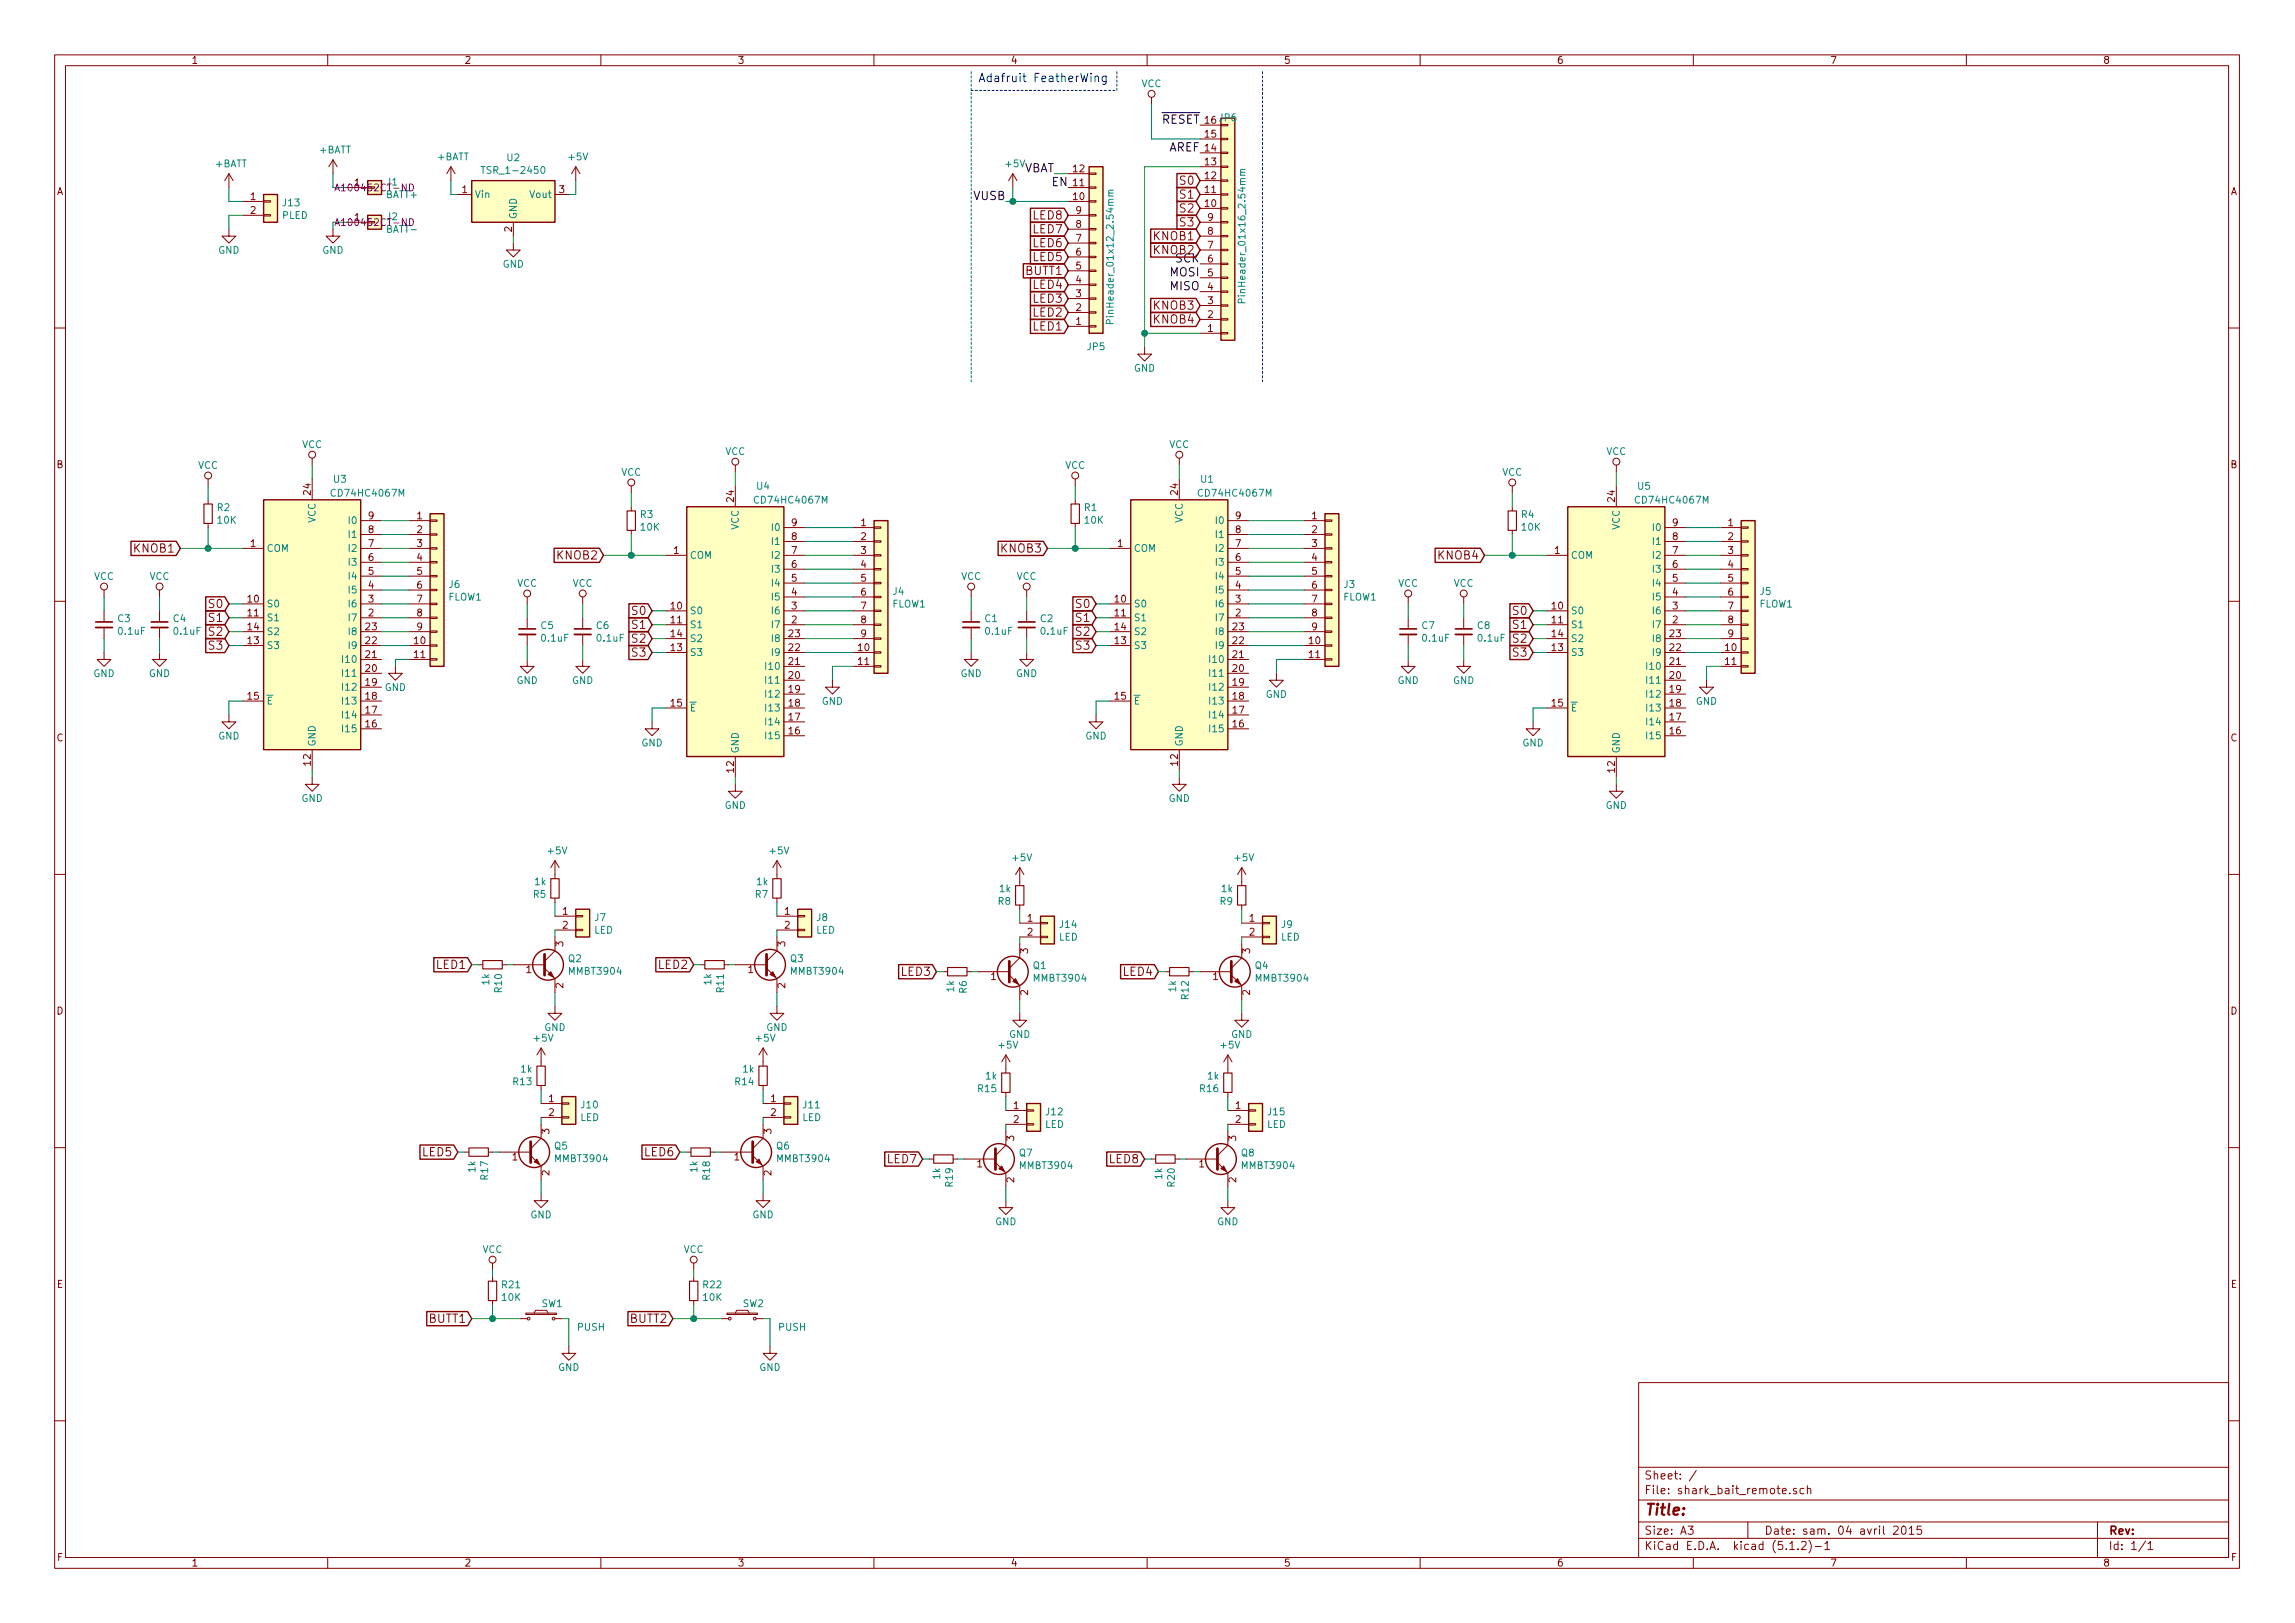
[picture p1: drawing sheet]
<svg xmlns="http://www.w3.org/2000/svg" width="420mm" height="297mm" viewBox="0 0 420 297" stroke-linecap="round" stroke-linejoin="round" font-family="sans-serif">
<defs><g id="words">
<text font-size="2.8" fill="#840000" x="301" y="277.3">Title:</text>
<text font-size="2.1" fill="#0000c2" x="179.1" y="15">Adafruit FeatherWing</text>
<g font-size="2.1">
<text x="212.6" y="22.6">RESET</text>
<text x="213.9" y="27.7">AREF</text>
<text x="187.3" y="31.5">VBAT</text>
<text x="192.6" y="34.1">EN</text>
<text x="178.3" y="36.6">VUSB</text>
<text x="214.3" y="50.6">MOSI</text>
<text x="214.3" y="53.1">MISO</text>
<text x="215.2" y="48">SCK</text>
</g>
<g font-size="2.1" fill="#840000">
<text x="216.2" y="33.8">S0</text>
<text x="189.2" y="40.2">LED8</text>
<text x="216.2" y="36.4">S1</text>
<text x="216.2" y="38.9">S2</text>
<text x="216.2" y="41.4">S3</text>
<text x="189.2" y="47.8">LED5</text>
<text x="189.2" y="45.2">LED6</text>
<text x="189.2" y="42.7">LED7</text>
<text x="211.4" y="44">KNOB1</text>
<text x="211.4" y="46.5">KNOB2</text>
<text x="187.8" y="50.3">BUTT1</text>
<text x="189.2" y="52.9">LED4</text>
<text x="189.2" y="57.9">LED2</text>
<text x="189.2" y="55.4">LED3</text>
<text x="211.4" y="56.7">KNOB3</text>
<text x="211.4" y="59.2">KNOB4</text>
<text x="189.2" y="60.5">LED1</text>
<text x="24.7" y="101.1">KNOB1</text>
<text x="183.4" y="101.1">KNOB3</text>
<text x="102.2" y="102.4">KNOB2</text>
<text x="263.4" y="102.4">KNOB4</text>
<text x="38.4" y="111.3">S0</text>
<text x="38.4" y="113.8">S1</text>
<text x="115.9" y="112.6">S0</text>
<text x="197.2" y="111.3">S0</text>
<text x="197.2" y="113.8">S1</text>
<text x="277.2" y="112.6">S0</text>
<text x="38.4" y="116.4">S2</text>
<text x="38.4" y="118.9">S3</text>
<text x="115.9" y="115.1">S1</text>
<text x="115.9" y="117.6">S2</text>
<text x="197.2" y="116.4">S2</text>
<text x="197.2" y="118.9">S3</text>
<text x="277.2" y="115.1">S1</text>
<text x="277.2" y="117.6">S2</text>
<text x="115.9" y="120.2">S3</text>
<text x="277.2" y="120.2">S3</text>
<text x="80" y="177.3">LED1</text>
<text x="120.6" y="177.3">LED2</text>
<text x="165.1" y="178.6">LED3</text>
<text x="205.7" y="178.6">LED4</text>
<text x="77.5" y="211.6">LED5</text>
<text x="118.1" y="211.6">LED6</text>
<text x="162.6" y="212.9">LED7</text>
<text x="203.2" y="212.9">LED8</text>
<text x="78.6" y="242.1">BUTT1</text>
<text x="115.4" y="242.1">BUTT2</text>
<text x="301" y="273.5">File: shark_bait_remote.sch</text>
<text x="301" y="270.8">Sheet: /</text>
<text x="301" y="280.9">Size: A3</text>
<text x="323" y="280.9">Date: sam. 04 avril 2015</text>
<text x="386" y="280.9">Rev:</text>
<text x="301" y="283.7">KiCad E.D.A. kicad (5.1.2)-1</text>
<text x="386" y="283.7">Id: 1/1</text>
</g>
<g font-size="1.8" fill="#840000">
<text x="35" y="11.7">1</text>
<text x="85" y="11.7">2</text>
<text x="135" y="11.7">3</text>
<text x="185" y="11.7">4</text>
<text x="235" y="11.7">5</text>
<text x="285" y="11.7">6</text>
<text x="335" y="11.7">7</text>
<text x="385" y="11.7">8</text>
<text x="220.6" y="22.6">16</text>
<text x="220.6" y="27.7">14</text>
<text x="220.6" y="25.2">15</text>
<text x="10.4" y="35.7">A</text>
<text x="64.9" y="34.1">1</text>
<text x="84.6" y="35.3">1</text>
<text x="102.4" y="35.3">3</text>
<text x="196.5" y="34.1">11</text>
<text x="196.5" y="31.5">12</text>
<text x="220.6" y="35.3">11</text>
<text x="220.6" y="32.8">12</text>
<text x="220.6" y="30.3">13</text>
<text x="408.4" y="35.7">A</text>
<text x="45.9" y="36.6">1</text>
<text x="45.9" y="39.2">2</text>
<text x="64.9" y="40.4">1</text>
<text x="196.5" y="36.6">10</text>
<text x="197" y="41.7">8</text>
<text x="197" y="39.2">9</text>
<text x="220.6" y="37.9">10</text>
<text x="221.1" y="40.4">9</text>
<text x="93.7" y="42.4" transform="rotate(-90 93.7 42.4)">2</text>
<text x="197" y="46.8">6</text>
<text x="197" y="44.2">7</text>
<text x="221.1" y="45.5">7</text>
<text x="221.1" y="43">8</text>
<text x="197" y="51.9">4</text>
<text x="197" y="49.3">5</text>
<text x="221.1" y="53.1">4</text>
<text x="221.1" y="50.6">5</text>
<text x="221.1" y="48">6</text>
<text x="197" y="59.5">1</text>
<text x="197" y="56.9">2</text>
<text x="197" y="54.4">3</text>
<text x="221.1" y="58.2">2</text>
<text x="221.1" y="55.7">3</text>
<text x="221.1" y="60.7">1</text>
<text x="10.4" y="85.7">B</text>
<text x="408.4" y="85.7">B</text>
<text x="56.9" y="90.5" transform="rotate(-90 56.9 90.5)">24</text>
<text x="67.5" y="95">9</text>
<text x="76.4" y="95">1</text>
<text x="134.4" y="91.8" transform="rotate(-90 134.4 91.8)">24</text>
<text x="215.6" y="90.5" transform="rotate(-90 215.6 90.5)">24</text>
<text x="226.2" y="95">9</text>
<text x="240.2" y="95">1</text>
<text x="295.7" y="91.8" transform="rotate(-90 295.7 91.8)">24</text>
<text x="45.9" y="100.1">1</text>
<text x="67.5" y="100.1">7</text>
<text x="67.5" y="97.6">8</text>
<text x="76.4" y="97.6">2</text>
<text x="76.4" y="100.1">3</text>
<text x="123.3" y="101.4">1</text>
<text x="144.9" y="101.4">7</text>
<text x="144.9" y="98.8">8</text>
<text x="144.9" y="96.3">9</text>
<text x="157.6" y="96.3">1</text>
<text x="157.6" y="98.8">2</text>
<text x="157.6" y="101.4">3</text>
<text x="204.6" y="100.1">1</text>
<text x="226.2" y="100.1">7</text>
<text x="226.2" y="97.6">8</text>
<text x="240.2" y="97.6">2</text>
<text x="240.2" y="100.1">3</text>
<text x="284.6" y="101.4">1</text>
<text x="306.2" y="101.4">7</text>
<text x="306.2" y="98.8">8</text>
<text x="306.2" y="96.3">9</text>
<text x="316.4" y="96.3">1</text>
<text x="316.4" y="98.8">2</text>
<text x="316.4" y="101.4">3</text>
<text x="67.5" y="107.7">4</text>
<text x="67.5" y="105.2">5</text>
<text x="67.5" y="102.7">6</text>
<text x="76.4" y="102.7">4</text>
<text x="76.4" y="105.2">5</text>
<text x="76.4" y="107.7">6</text>
<text x="144.9" y="106.5">5</text>
<text x="144.9" y="103.9">6</text>
<text x="157.6" y="103.9">4</text>
<text x="157.6" y="106.5">5</text>
<text x="226.2" y="107.7">4</text>
<text x="226.2" y="105.2">5</text>
<text x="226.2" y="102.7">6</text>
<text x="240.2" y="102.7">4</text>
<text x="240.2" y="105.2">5</text>
<text x="240.2" y="107.7">6</text>
<text x="306.2" y="106.5">5</text>
<text x="306.2" y="103.9">6</text>
<text x="316.4" y="103.9">4</text>
<text x="316.4" y="106.5">5</text>
<text x="45.4" y="110.3">10</text>
<text x="45.4" y="112.8">11</text>
<text x="67.5" y="112.8">2</text>
<text x="67.5" y="110.3">3</text>
<text x="76.4" y="110.3">7</text>
<text x="76.4" y="112.8">8</text>
<text x="122.9" y="111.5">10</text>
<text x="144.9" y="111.5">3</text>
<text x="144.9" y="109">4</text>
<text x="157.6" y="109">6</text>
<text x="157.6" y="111.5">7</text>
<text x="204.1" y="110.3">10</text>
<text x="204.1" y="112.8">11</text>
<text x="226.2" y="112.8">2</text>
<text x="226.2" y="110.3">3</text>
<text x="240.2" y="110.3">7</text>
<text x="240.2" y="112.8">8</text>
<text x="284.1" y="111.5">10</text>
<text x="306.2" y="111.5">3</text>
<text x="306.2" y="109">4</text>
<text x="316.4" y="109">6</text>
<text x="316.4" y="111.5">7</text>
<text x="45.4" y="117.9">13</text>
<text x="45.4" y="115.4">14</text>
<text x="67" y="117.9">22</text>
<text x="67" y="115.4">23</text>
<text x="75.9" y="117.9">10</text>
<text x="76.4" y="115.4">9</text>
<text x="122.9" y="114.1">11</text>
<text x="122.9" y="119.2">13</text>
<text x="122.9" y="116.6">14</text>
<text x="144.4" y="119.2">22</text>
<text x="144.4" y="116.6">23</text>
<text x="144.9" y="114.1">2</text>
<text x="157.1" y="119.2">10</text>
<text x="157.6" y="114.1">8</text>
<text x="157.6" y="116.6">9</text>
<text x="204.1" y="117.9">13</text>
<text x="204.1" y="115.4">14</text>
<text x="225.7" y="117.9">22</text>
<text x="225.7" y="115.4">23</text>
<text x="239.7" y="117.9">10</text>
<text x="240.2" y="115.4">9</text>
<text x="284.1" y="114.1">11</text>
<text x="284.1" y="119.2">13</text>
<text x="284.1" y="116.6">14</text>
<text x="305.7" y="119.2">22</text>
<text x="305.7" y="116.6">23</text>
<text x="306.2" y="114.1">2</text>
<text x="315.9" y="119.2">10</text>
<text x="316.4" y="114.1">8</text>
<text x="316.4" y="116.6">9</text>
<text x="67" y="125.5">19</text>
<text x="67" y="123">20</text>
<text x="67" y="120.4">21</text>
<text x="75.9" y="120.4">11</text>
<text x="144.4" y="124.2">20</text>
<text x="144.4" y="121.7">21</text>
<text x="157.1" y="121.7">11</text>
<text x="225.7" y="125.5">19</text>
<text x="225.7" y="123">20</text>
<text x="225.7" y="120.4">21</text>
<text x="239.7" y="120.4">11</text>
<text x="305.7" y="124.2">20</text>
<text x="305.7" y="121.7">21</text>
<text x="315.9" y="121.7">11</text>
<text x="45.4" y="128.1">15</text>
<text x="67" y="130.6">17</text>
<text x="67" y="128.1">18</text>
<text x="122.9" y="129.3">15</text>
<text x="144.4" y="131.9">17</text>
<text x="144.4" y="129.3">18</text>
<text x="144.4" y="126.8">19</text>
<text x="204.1" y="128.1">15</text>
<text x="225.7" y="130.6">17</text>
<text x="225.7" y="128.1">18</text>
<text x="284.1" y="129.3">15</text>
<text x="305.7" y="131.9">17</text>
<text x="305.7" y="129.3">18</text>
<text x="305.7" y="126.8">19</text>
<text x="10.4" y="135.7">C</text>
<text x="67" y="133.1">16</text>
<text x="144.4" y="134.4">16</text>
<text x="225.7" y="133.1">16</text>
<text x="305.7" y="134.4">16</text>
<text x="408.4" y="135.7">C</text>
<text x="56.9" y="140.1" transform="rotate(-90 56.9 140.1)">12</text>
<text x="134.4" y="141.3" transform="rotate(-90 134.4 141.3)">12</text>
<text x="215.6" y="140.1" transform="rotate(-90 215.6 140.1)">12</text>
<text x="295.7" y="141.3" transform="rotate(-90 295.7 141.3)">12</text>
<text x="103" y="167.4">1</text>
<text x="143.7" y="167.4">1</text>
<text x="103" y="170">2</text>
<text x="103.1" y="173.2" transform="rotate(-90 103.1 173.2)">3</text>
<text x="143.7" y="170">2</text>
<text x="143.8" y="173.2" transform="rotate(-90 143.8 173.2)">3</text>
<text x="188.1" y="168.7">1</text>
<text x="188.1" y="171.2">2</text>
<text x="228.8" y="168.7">1</text>
<text x="228.8" y="171.2">2</text>
<text x="96.3" y="178.1">1</text>
<text x="137" y="178.1">1</text>
<text x="181.4" y="179.4">1</text>
<text x="188.2" y="174.5" transform="rotate(-90 188.2 174.5)">3</text>
<text x="222.1" y="179.4">1</text>
<text x="228.9" y="174.5" transform="rotate(-90 228.9 174.5)">3</text>
<text x="10.4" y="185.7">D</text>
<text x="103.1" y="180.9" transform="rotate(-90 103.1 180.9)">2</text>
<text x="143.8" y="180.9" transform="rotate(-90 143.8 180.9)">2</text>
<text x="188.2" y="182.1" transform="rotate(-90 188.2 182.1)">2</text>
<text x="228.9" y="182.1" transform="rotate(-90 228.9 182.1)">2</text>
<text x="408.4" y="185.7">D</text>
<text x="100.5" y="201.7">1</text>
<text x="141.1" y="201.7">1</text>
<text x="185.6" y="203">1</text>
<text x="226.2" y="203">1</text>
<text x="100.5" y="204.3">2</text>
<text x="100.6" y="207.5" transform="rotate(-90 100.6 207.5)">3</text>
<text x="141.1" y="204.3">2</text>
<text x="141.2" y="207.5" transform="rotate(-90 141.2 207.5)">3</text>
<text x="185.6" y="205.5">2</text>
<text x="185.7" y="208.8" transform="rotate(-90 185.7 208.8)">3</text>
<text x="226.2" y="205.5">2</text>
<text x="226.3" y="208.8" transform="rotate(-90 226.3 208.8)">3</text>
<text x="93.8" y="212.4">1</text>
<text x="100.6" y="215.1" transform="rotate(-90 100.6 215.1)">2</text>
<text x="134.4" y="212.4">1</text>
<text x="141.2" y="215.1" transform="rotate(-90 141.2 215.1)">2</text>
<text x="178.9" y="213.7">1</text>
<text x="219.5" y="213.7">1</text>
<text x="185.7" y="216.4" transform="rotate(-90 185.7 216.4)">2</text>
<text x="226.3" y="216.4" transform="rotate(-90 226.3 216.4)">2</text>
<text x="10.4" y="235.7">E</text>
<text x="408.4" y="235.7">E</text>
<text x="10.5" y="285.7">F</text>
<text x="35" y="286.7">1</text>
<text x="85" y="286.7">2</text>
<text x="135" y="286.7">3</text>
<text x="185" y="286.7">4</text>
<text x="235" y="286.7">5</text>
<text x="285" y="286.7">6</text>
<text x="335" y="286.7">7</text>
<text x="385" y="286.7">8</text>
<text x="408.5" y="285.7">F</text>
</g>
<g font-size="1.8" fill="#008484">
<text x="209" y="16">VCC</text>
<text x="223.2" y="22.2">JP6</text>
<text x="58.5" y="28.1">+BATT</text>
<text x="80.1" y="29.3">+BATT</text>
<text x="92.9" y="29.5">U2</text>
<text x="104.2" y="29.3">+5V</text>
<text x="39.4" y="30.6">+BATT</text>
<text x="89" y="31.8">TSR_1-2450</text>
<text x="184.2" y="30.6">+5V</text>
<text x="51.6" y="40.1">PLED</text>
<text x="51.8" y="37.8">J13</text>
<text x="86.9" y="36.2">Vin</text>
<text x="94.6" y="40.2" transform="rotate(-90 94.6 40.2)">GND</text>
<text x="97.2" y="36.2">Vout</text>
<text x="40" y="46.4">GND</text>
<text x="59" y="46.4">GND</text>
<text x="71" y="42.6">BATT-</text>
<text x="92" y="49">GND</text>
<text x="203.9" y="58.1" transform="rotate(-90 203.9 58.1)">PinHeader_01x12_2.54mm</text>
<text x="228" y="54.3" transform="rotate(-90 228 54.3)">PinHeader_01x16_2.54mm</text>
<text x="199.1" y="64.1">JP5</text>
<text x="207.6" y="68">GND</text>
<text x="55.3" y="82">VCC</text>
<text x="132.8" y="83.3">VCC</text>
<text x="214" y="82">VCC</text>
<text x="294.1" y="83.3">VCC</text>
<text x="36.2" y="85.8">VCC</text>
<text x="61.1" y="88.4">U3</text>
<text x="113.7" y="87.1">VCC</text>
<text x="138.6" y="89.6">U4</text>
<text x="195" y="85.8">VCC</text>
<text x="219.9" y="88.4">U1</text>
<text x="275" y="87.1">VCC</text>
<text x="299.9" y="89.6">U5</text>
<text x="39.8" y="93.5">R2</text>
<text x="39.9" y="95.8">10K</text>
<text x="57.8" y="95.7" transform="rotate(-90 57.8 95.7)">VCC</text>
<text x="61.1" y="90.9">CD74HC4067M</text>
<text x="64.1" y="95.9">I0</text>
<text x="117.3" y="94.8">R3</text>
<text x="138.6" y="92.2">CD74HC4067M</text>
<text x="198.6" y="93.5">R1</text>
<text x="198.6" y="95.8">10K</text>
<text x="216.5" y="95.7" transform="rotate(-90 216.5 95.7)">VCC</text>
<text x="219.8" y="90.9">CD74HC4067M</text>
<text x="222.8" y="95.9">I0</text>
<text x="278.6" y="94.8">R4</text>
<text x="299.8" y="92.2">CD74HC4067M</text>
<text x="48.8" y="101">COM</text>
<text x="64.1" y="101">I2</text>
<text x="64.1" y="98.5">I1</text>
<text x="117.3" y="97.1">10K</text>
<text x="135.3" y="97" transform="rotate(-90 135.3 97)">VCC</text>
<text x="141.5" y="99.7">I1</text>
<text x="141.5" y="97.2">I0</text>
<text x="207.5" y="101">COM</text>
<text x="222.8" y="101">I2</text>
<text x="222.8" y="98.5">I1</text>
<text x="278.6" y="97.1">10K</text>
<text x="296.5" y="97" transform="rotate(-90 296.5 97)">VCC</text>
<text x="302.8" y="99.7">I1</text>
<text x="302.8" y="97.2">I0</text>
<text x="17.2" y="106.1">VCC</text>
<text x="27.4" y="106.1">VCC</text>
<text x="64.1" y="106.1">I4</text>
<text x="64.1" y="103.5">I3</text>
<text x="82.2" y="107.6">J6</text>
<text x="94.7" y="107.4">VCC</text>
<text x="104.8" y="107.4">VCC</text>
<text x="126.2" y="102.3">COM</text>
<text x="141.5" y="107.4">I4</text>
<text x="141.5" y="104.8">I3</text>
<text x="141.5" y="102.3">I2</text>
<text x="175.9" y="106.1">VCC</text>
<text x="186.1" y="106.1">VCC</text>
<text x="222.8" y="106.1">I4</text>
<text x="222.8" y="103.5">I3</text>
<text x="246.1" y="107.6">J3</text>
<text x="256" y="107.4">VCC</text>
<text x="266.1" y="107.4">VCC</text>
<text x="287.5" y="102.3">COM</text>
<text x="302.8" y="107.4">I4</text>
<text x="302.8" y="104.8">I3</text>
<text x="302.8" y="102.3">I2</text>
<text x="21.6" y="113.9">C3</text>
<text x="31.7" y="113.9">C4</text>
<text x="48.8" y="111.2">S0</text>
<text x="48.8" y="113.7">S1</text>
<text x="64.1" y="113.7">I7</text>
<text x="64.1" y="111.2">I6</text>
<text x="64.1" y="108.6">I5</text>
<text x="82.1" y="109.9">FLOW1</text>
<text x="126.2" y="112.4">S0</text>
<text x="141.5" y="112.4">I6</text>
<text x="141.5" y="109.9">I5</text>
<text x="163.3" y="111.2">FLOW1</text>
<text x="163.5" y="108.9">J4</text>
<text x="180.3" y="113.9">C1</text>
<text x="190.5" y="113.9">C2</text>
<text x="207.5" y="111.2">S0</text>
<text x="207.5" y="113.7">S1</text>
<text x="222.8" y="113.7">I7</text>
<text x="222.8" y="111.2">I6</text>
<text x="222.8" y="108.6">I5</text>
<text x="245.9" y="109.9">FLOW1</text>
<text x="287.5" y="112.4">S0</text>
<text x="302.8" y="112.4">I6</text>
<text x="302.8" y="109.9">I5</text>
<text x="322.1" y="111.2">FLOW1</text>
<text x="322.3" y="108.9">J5</text>
<text x="21.8" y="116.2">0.1uF</text>
<text x="31.9" y="116.2">0.1uF</text>
<text x="48.8" y="118.8">S3</text>
<text x="48.8" y="116.2">S2</text>
<text x="64.1" y="118.8">I9</text>
<text x="64.1" y="116.2">I8</text>
<text x="99.1" y="115.1">C5</text>
<text x="99.2" y="117.4">0.1uF</text>
<text x="109.2" y="115.1">C6</text>
<text x="109.4" y="117.4">0.1uF</text>
<text x="126.2" y="115">S1</text>
<text x="126.2" y="117.5">S2</text>
<text x="141.5" y="115">I7</text>
<text x="141.5" y="117.5">I8</text>
<text x="180.5" y="116.2">0.1uF</text>
<text x="190.7" y="116.2">0.1uF</text>
<text x="207.5" y="118.8">S3</text>
<text x="207.5" y="116.2">S2</text>
<text x="222.8" y="118.8">I9</text>
<text x="222.8" y="116.2">I8</text>
<text x="260.3" y="115.1">C7</text>
<text x="260.5" y="117.4">0.1uF</text>
<text x="270.5" y="115.1">C8</text>
<text x="270.7" y="117.4">0.1uF</text>
<text x="287.5" y="115">S1</text>
<text x="287.5" y="117.5">S2</text>
<text x="302.8" y="115">I7</text>
<text x="302.8" y="117.5">I8</text>
<text x="17.1" y="123.9">GND</text>
<text x="27.3" y="123.9">GND</text>
<text x="63.1" y="123.9">I11</text>
<text x="63.1" y="121.3">I10</text>
<text x="94.6" y="125.2">GND</text>
<text x="104.7" y="125.2">GND</text>
<text x="126.2" y="120.1">S3</text>
<text x="140.5" y="125.1">I11</text>
<text x="140.5" y="122.6">I10</text>
<text x="141.5" y="120.1">I9</text>
<text x="175.8" y="123.9">GND</text>
<text x="186" y="123.9">GND</text>
<text x="221.8" y="123.9">I11</text>
<text x="221.8" y="121.3">I10</text>
<text x="255.9" y="125.2">GND</text>
<text x="266" y="125.2">GND</text>
<text x="287.5" y="120.1">S3</text>
<text x="301.8" y="125.1">I11</text>
<text x="301.8" y="122.6">I10</text>
<text x="302.8" y="120.1">I9</text>
<text x="48.8" y="128.9">E</text>
<text x="63.1" y="131.5">I14</text>
<text x="63.1" y="128.9">I13</text>
<text x="63.1" y="126.4">I12</text>
<text x="70.4" y="126.5">GND</text>
<text x="126.2" y="130.2">E</text>
<text x="140.5" y="130.2">I13</text>
<text x="140.5" y="127.7">I12</text>
<text x="150.4" y="129">GND</text>
<text x="207.5" y="128.9">E</text>
<text x="221.8" y="131.5">I14</text>
<text x="221.8" y="128.9">I13</text>
<text x="221.8" y="126.4">I12</text>
<text x="231.7" y="127.7">GND</text>
<text x="287.5" y="130.2">E</text>
<text x="301.8" y="130.2">I13</text>
<text x="301.8" y="127.7">I12</text>
<text x="310.5" y="129">GND</text>
<text x="40" y="135.3">GND</text>
<text x="57.8" y="136.7" transform="rotate(-90 57.8 136.7)">GND</text>
<text x="63.1" y="134">I15</text>
<text x="117.4" y="136.6">GND</text>
<text x="135.3" y="138" transform="rotate(-90 135.3 138)">GND</text>
<text x="140.5" y="135.3">I15</text>
<text x="140.5" y="132.8">I14</text>
<text x="198.7" y="135.3">GND</text>
<text x="216.5" y="136.7" transform="rotate(-90 216.5 136.7)">GND</text>
<text x="221.8" y="134">I15</text>
<text x="278.7" y="136.6">GND</text>
<text x="296.5" y="138" transform="rotate(-90 296.5 138)">GND</text>
<text x="301.8" y="135.3">I15</text>
<text x="301.8" y="132.8">I14</text>
<text x="55.2" y="146.8">GND</text>
<text x="132.7" y="148">GND</text>
<text x="213.9" y="146.8">GND</text>
<text x="294" y="148">GND</text>
<text x="100.4" y="156.3">+5V</text>
<text x="141" y="156.3">+5V</text>
<text x="185.5" y="157.6">+5V</text>
<text x="226.1" y="157.6">+5V</text>
<text x="97.7" y="164.3">R5</text>
<text x="97.9" y="162">1k</text>
<text x="138.3" y="164.3">R7</text>
<text x="138.6" y="162">1k</text>
<text x="182.8" y="165.6">R8</text>
<text x="183" y="163.3">1k</text>
<text x="223.4" y="165.6">R9</text>
<text x="223.7" y="163.3">1k</text>
<text x="108.8" y="170.9">LED</text>
<text x="108.9" y="168.6">J7</text>
<text x="149.4" y="170.9">LED</text>
<text x="149.6" y="168.6">J8</text>
<text x="193.9" y="172.1">LED</text>
<text x="194.1" y="169.8">J14</text>
<text x="234.5" y="172.1">LED</text>
<text x="234.6" y="169.8">J9</text>
<text x="104.1" y="176.1">Q2</text>
<text x="104.3" y="178.4">MMBT3904</text>
<text x="144.7" y="176.1">Q3</text>
<text x="145" y="178.4">MMBT3904</text>
<text x="189.2" y="177.4">Q1</text>
<text x="189.4" y="179.7">MMBT3904</text>
<text x="229.8" y="177.4">Q4</text>
<text x="230.1" y="179.7">MMBT3904</text>
<text x="89.6" y="180.2" transform="rotate(-90 89.6 180.2)">1k</text>
<text x="91.9" y="181.6" transform="rotate(-90 91.9 181.6)">R10</text>
<text x="130.2" y="180.2" transform="rotate(-90 130.2 180.2)">1k</text>
<text x="132.5" y="181.6" transform="rotate(-90 132.5 181.6)">R11</text>
<text x="174.7" y="181.5" transform="rotate(-90 174.7 181.5)">1k</text>
<text x="177" y="181.8" transform="rotate(-90 177 181.8)">R6</text>
<text x="215.3" y="181.5" transform="rotate(-90 215.3 181.5)">1k</text>
<text x="217.6" y="182.9" transform="rotate(-90 217.6 182.9)">R12</text>
<text x="97.8" y="190.6">+5V</text>
<text x="99.6" y="188.7">GND</text>
<text x="138.5" y="190.6">+5V</text>
<text x="140.3" y="188.7">GND</text>
<text x="182.9" y="191.9">+5V</text>
<text x="184.7" y="190">GND</text>
<text x="223.6" y="191.9">+5V</text>
<text x="225.4" y="190">GND</text>
<text x="95.4" y="196.3">1k</text>
<text x="136" y="196.3">1k</text>
<text x="180.5" y="197.6">1k</text>
<text x="221.1" y="197.6">1k</text>
<text x="94" y="198.6">R13</text>
<text x="106.5" y="202.9">J10</text>
<text x="134.6" y="198.6">R14</text>
<text x="147.1" y="202.9">J11</text>
<text x="179.1" y="199.9">R15</text>
<text x="219.7" y="199.9">R16</text>
<text x="106.2" y="205.2">LED</text>
<text x="146.9" y="205.2">LED</text>
<text x="191.3" y="206.4">LED</text>
<text x="191.5" y="204.1">J12</text>
<text x="232" y="206.4">LED</text>
<text x="232.2" y="204.1">J15</text>
<text x="87" y="214.5" transform="rotate(-90 87 214.5)">1k</text>
<text x="89.4" y="215.9" transform="rotate(-90 89.4 215.9)">R17</text>
<text x="101.5" y="210.4">Q5</text>
<text x="101.8" y="212.7">MMBT3904</text>
<text x="127.7" y="214.5" transform="rotate(-90 127.7 214.5)">1k</text>
<text x="130" y="215.9" transform="rotate(-90 130 215.9)">R18</text>
<text x="142.2" y="210.4">Q6</text>
<text x="142.4" y="212.7">MMBT3904</text>
<text x="172.1" y="215.8" transform="rotate(-90 172.1 215.8)">1k</text>
<text x="186.6" y="211.6">Q7</text>
<text x="186.9" y="214">MMBT3904</text>
<text x="212.8" y="215.8" transform="rotate(-90 212.8 215.8)">1k</text>
<text x="227.3" y="211.6">Q8</text>
<text x="227.5" y="214">MMBT3904</text>
<text x="174.4" y="217.2" transform="rotate(-90 174.4 217.2)">R19</text>
<text x="215.1" y="217.2" transform="rotate(-90 215.1 217.2)">R20</text>
<text x="97.1" y="223">GND</text>
<text x="137.7" y="223">GND</text>
<text x="182.2" y="224.2">GND</text>
<text x="222.8" y="224.2">GND</text>
<text x="88.3" y="229.3">VCC</text>
<text x="125.1" y="229.3">VCC</text>
<text x="91.9" y="235.8">R21</text>
<text x="91.9" y="238.1">10K</text>
<text x="99.2" y="239.2">SW1</text>
<text x="128.8" y="235.8">R22</text>
<text x="128.8" y="238.1">10K</text>
<text x="136" y="239.2">SW2</text>
<text x="105.8" y="243.5">PUSH</text>
<text x="142.6" y="243.5">PUSH</text>
<text x="102.2" y="250.9">GND</text>
<text x="139" y="250.9">GND</text>
</g>
<g font-size="1.8" fill="#840084">
<text x="62.3" y="35">A100452CT-ND</text>
<text x="70.8" y="33.9">J1</text>
<text x="62.3" y="41.4">A100452CT-ND</text>
<text x="70.7" y="36.3">BATT+</text>
<text x="70.8" y="40.3">J2</text>
</g>
</g></defs>
<g fill="none" stroke="#840000" stroke-width=".18">
<path d="M10 10h400v277h-400zM12 12h396v273.1h-396zM60 10v2M110 10v2M160 10v2M210 10v2M210.8 17.8v1.3M260 10v2M310 10v2M360 10v2M41.9 31.8l-.8 1.3M41.9 31.8v2.5"/>
<path d="M41.9 31.8l.8 1.3M44.4 36.9h3.9M44.4 39.4h3.9M48.3 39.3h1.2v.2h-1.2zM48.3 36.7h1.2v.3h-1.2zM61 29.2l-.8 1.3M61 29.2v2.6M61 29.2l.7 1.3M63.5 34.3h3.8M82.5 30.5l-.7 1.3M82.5 30.5v2.6M82.5 30.5l.8 1.3"/>
<path d="M83.8 35.6h2.6M101.6 35.6h2.5M105.4 30.5l-.8 1.3M105.4 30.5v2.6M105.4 30.5l.8 1.3M185.4 31.8l-.7 1.3M185.4 31.8v2.5M185.4 31.8l.8 1.3M195.6 36.9h3.8M195.6 34.3h3.8M195.6 31.8h3.8M195.6 39.4h3.8"/>
<path d="M199.4 31.7h1.3v.2h-1.3zM199.4 34.2h1.3v.3h-1.3zM199.4 36.7h1.3v.3h-1.3zM199.4 39.3h1.3v.2h-1.3zM219.7 38.1h3.8M219.7 35.6h3.8M219.7 33.1h3.8M219.7 30.5h3.8M219.7 28h3.8M219.7 25.4h3.8M219.7 22.9h3.8M223.5 22.8h1.3v.2h-1.3z"/>
<path d="M223.5 25.3h1.3v.3h-1.3zM223.5 27.8h1.3v.3h-1.3zM223.5 30.4h1.3v.2h-1.3zM223.5 32.9h1.3v.3h-1.3zM223.5 35.5h1.3v.2h-1.3zM223.5 38h1.3v.3h-1.3zM41.9 41.9v1.3h1.3l-1.3 1.3-1.3-1.3h1.3M61 41.9v1.3h1.2l-1.2 1.3-1.3-1.3h1.3M63.5 40.7h3.8M94 44.5v1.3h1.2l-1.2 1.2-1.3-1.2h1.3M94 40.7v2.5M195.6 59.7h3.8"/>
<path d="M195.6 57.2h3.8M195.6 54.6h3.8M195.6 52.1h3.8M195.6 49.6h3.8M195.6 47h3.8M195.6 44.5h3.8M195.6 41.9h3.8M199.4 41.8h1.3v.3h-1.3zM199.4 44.4h1.3v.2h-1.3zM199.4 46.9h1.3v.3h-1.3zM199.4 49.4h1.3v.3h-1.3zM199.4 52h1.3v.2h-1.3z"/>
<path d="M199.4 54.5h1.3v.3h-1.3zM199.4 57.1h1.3v.2h-1.3zM199.4 59.6h1.3v.3h-1.3zM219.7 58.5h3.8M219.7 55.9h3.8M219.7 53.4h3.8M219.7 50.8h3.8M219.7 48.3h3.8M219.7 45.8h3.8M219.7 43.2h3.8M219.7 40.7h3.8M223.5 40.5h1.3v.3h-1.3z"/>
<path d="M223.5 43.1h1.3v.2h-1.3zM223.5 45.6h1.3v.3h-1.3zM223.5 48.2h1.3v.2h-1.3zM223.5 50.7h1.3v.3h-1.3zM223.5 53.2h1.3v.3h-1.3zM223.5 55.8h1.3v.2h-1.3zM223.5 58.3h1.3v.3h-1.3zM10 60h2M209.5 63.5v1.3h1.3l-1.3 1.3-1.2-1.3h1.2M219.7 61h3.8M223.5 60.9h1.3v.2h-1.3zM408 60h2"/>
<path d="M38.1 87.7v1.2M38.1 91.5v.7M38.1 95.8v.8M57.1 83.9v1.2M57.1 87.7v3.8M66 97.8h3.8M66 95.3h3.8M74.9 97.8h3.8M74.9 95.3h3.8M78.7 97.7h1.3v.3h-1.3zM78.7 95.2h1.3v.2h-1.3zM115.6 88.9v1.3"/>
<path d="M115.6 92.7v.8M115.6 97.1v.7M134.6 85.1v1.3M134.6 88.9v3.8M143.5 99.1h3.8M143.5 96.6h3.8M156.2 99.1h3.8M156.2 96.6h3.8M160 99h1.3v.2h-1.3zM160 96.4h1.3v.3h-1.3zM196.8 87.7v1.2M196.8 91.5v.7"/>
<path d="M196.8 95.8v.8M215.9 83.9v1.2M215.9 87.7v3.8M224.8 97.8h3.8M224.8 95.3h3.8M238.8 97.8h3.8M238.8 95.3h3.8M242.6 97.7h1.2v.3h-1.2zM242.6 95.2h1.2v.2h-1.2zM276.9 88.9v1.3M276.9 92.7v.8M276.9 97.1v.7"/>
<path d="M295.9 85.1v1.3M295.9 88.9v3.8M304.8 99.1h3.8M304.8 96.6h3.8M315 99.1h3.8M315 96.6h3.8M318.8 99h1.2v.2h-1.2zM318.8 96.4h1.2v.3h-1.2zM10 110h2M19 119.4v1.3h1.3l-1.3 1.3-1.2-1.3h1.2M19 108v1.3M19 111.8v1.9"/>
<path d="M19 114.8v2.1M29.2 119.4v1.3h1.3l-1.3 1.3-1.3-1.3h1.3M29.2 108v1.3M29.2 111.8v1.9M29.2 114.8v2.1M44.4 100.4h3.9M44.4 110.5h3.9M44.4 113.1h3.9M44.4 118.1h3.9M44.4 115.6h3.9M66 100.4h3.8M66 110.5h3.8"/>
<path d="M66 113.1h3.8M66 118.1h3.8M66 115.6h3.8M66 108h3.8M66 105.4h3.8M66 102.9h3.8M74.9 100.4h3.8M74.9 110.5h3.8M74.9 113.1h3.8M74.9 118.1h3.8M74.9 115.6h3.8M74.9 108h3.8"/>
<path d="M74.9 105.4h3.8M74.9 102.9h3.8M78.7 118h1.3v.3h-1.3zM78.7 115.5h1.3v.2h-1.3zM78.7 112.9h1.3v.3h-1.3zM78.7 110.4h1.3v.3h-1.3zM78.7 107.9h1.3v.2h-1.3zM78.7 105.3h1.3v.3h-1.3zM78.7 102.8h1.3v.2h-1.3zM78.7 100.2h1.3v.3h-1.3zM96.5 109.3v1.2M96.5 113.1v1.9"/>
<path d="M96.5 116.1v2M106.7 109.3v1.2M106.7 113.1v1.9M106.7 116.1v2M121.9 101.6h3.8M121.9 111.8h3.8M121.9 114.3h3.8M121.9 119.4h3.8M121.9 116.9h3.8M143.5 101.6h3.8M143.5 111.8h3.8M143.5 114.3h3.8"/>
<path d="M143.5 119.4h3.8M143.5 116.9h3.8M143.5 109.3h3.8M143.5 106.7h3.8M143.5 104.2h3.8M156.2 101.6h3.8M156.2 111.8h3.8M156.2 114.3h3.8M156.2 119.4h3.8M156.2 116.9h3.8M156.2 109.3h3.8M156.2 106.7h3.8"/>
<path d="M156.2 104.2h3.8M160 119.3h1.3v.2h-1.3zM160 116.7h1.3v.3h-1.3zM160 114.2h1.3v.3h-1.3zM160 111.7h1.3v.2h-1.3zM160 109.1h1.3v.3h-1.3zM160 106.6h1.3v.2h-1.3zM160 104h1.3v.3h-1.3zM160 101.5h1.3v.3h-1.3zM177.8 119.4v1.3h1.3l-1.3 1.3-1.3-1.3h1.3M177.8 108v1.3M177.8 111.8v1.9"/>
<path d="M177.8 114.8v2.1M188 119.4v1.3h1.2l-1.2 1.3-1.3-1.3h1.3M188 108v1.3M188 111.8v1.9M188 114.8v2.1M203.2 100.4h3.8M203.2 110.5h3.8M203.2 113.1h3.8M203.2 118.1h3.8M203.2 115.6h3.8M224.8 100.4h3.8M224.8 110.5h3.8"/>
<path d="M224.8 113.1h3.8M224.8 118.1h3.8M224.8 115.6h3.8M224.8 108h3.8M224.8 105.4h3.8M224.8 102.9h3.8M238.8 100.4h3.8M238.8 110.5h3.8M238.8 113.1h3.8M238.8 118.1h3.8M238.8 115.6h3.8M238.8 108h3.8"/>
<path d="M238.8 105.4h3.8M238.8 102.9h3.8M242.6 118h1.2v.3h-1.2zM242.6 115.5h1.2v.2h-1.2zM242.6 112.9h1.2v.3h-1.2zM242.6 110.4h1.2v.3h-1.2zM242.6 107.9h1.2v.2h-1.2zM242.6 105.3h1.2v.3h-1.2zM242.6 102.8h1.2v.2h-1.2zM242.6 100.2h1.2v.3h-1.2zM257.8 109.3v1.2M257.8 113.1v1.9"/>
<path d="M257.8 116.1v2M268 109.3v1.2M268 113.1v1.9M268 116.1v2M283.2 101.6h3.8M283.2 111.8h3.8M283.2 114.3h3.8M283.2 119.4h3.8M283.2 116.9h3.8M304.8 101.6h3.8M304.8 111.8h3.8M304.8 114.3h3.8"/>
<path d="M304.8 119.4h3.8M304.8 116.9h3.8M304.8 109.3h3.8M304.8 106.7h3.8M304.8 104.2h3.8M315 101.6h3.8M315 111.8h3.8M315 114.3h3.8M315 119.4h3.8M315 116.9h3.8M315 109.3h3.8M315 106.7h3.8"/>
<path d="M315 104.2h3.8M318.8 119.3h1.2v.2h-1.2zM318.8 116.7h1.2v.3h-1.2zM318.8 114.2h1.2v.3h-1.2zM318.8 111.7h1.2v.2h-1.2zM318.8 109.1h1.2v.3h-1.2zM318.8 106.6h1.2v.2h-1.2zM318.8 104h1.2v.3h-1.2zM318.8 101.5h1.2v.3h-1.2zM408 110h2M41.9 130.8v1.3h1.3l-1.3 1.3-1.3-1.3h1.3M44.4 128.3h3.9"/>
<path d="M57.1 137.2v3.8M66 128.3h3.8M66 133.4h3.8M66 130.8h3.8M66 125.8h3.8M66 123.2h3.8M66 120.7h3.8M72.4 122v1.2h1.3l-1.3 1.3-1.3-1.3h1.3M74.9 120.7h3.8M78.7 120.6h1.3v.2h-1.3zM96.5 120.7v1.3h1.3l-1.3 1.2-1.3-1.2h1.3M106.7 120.7v1.3h1.2l-1.2 1.2-1.3-1.2h1.3"/>
<path d="M119.4 132.1v1.3h1.2l-1.2 1.3-1.3-1.3h1.3M121.9 129.6h3.8M134.6 138.5v3.8M143.5 129.6h3.8M143.5 134.7h3.8M143.5 132.1h3.8M143.5 127h3.8M143.5 124.5h3.8M143.5 122h3.8M152.4 124.5v1.3h1.3l-1.3 1.2-1.3-1.2h1.3M156.2 122h3.8M160 121.8h1.3v.3h-1.3z"/>
<path d="M200.7 130.8v1.3h1.2l-1.2 1.3-1.3-1.3h1.3M203.2 128.3h3.8M215.9 137.2v3.8M224.8 128.3h3.8M224.8 133.4h3.8M224.8 130.8h3.8M224.8 125.8h3.8M224.8 123.2h3.8M224.8 120.7h3.8M233.7 123.2v1.3h1.2l-1.2 1.3-1.3-1.3h1.3M238.8 120.7h3.8M242.6 120.6h1.2v.2h-1.2z"/>
<path d="M257.8 120.7v1.3h1.3l-1.3 1.2-1.3-1.2h1.3M268 120.7v1.3h1.2l-1.2 1.2-1.3-1.2h1.3M280.7 132.1v1.3h1.2l-1.2 1.3-1.3-1.3h1.3M283.2 129.6h3.8M295.9 138.5v3.8M304.8 129.6h3.8M304.8 134.7h3.8M304.8 132.1h3.8M304.8 127h3.8M304.8 124.5h3.8M304.8 122h3.8M312.4 124.5v1.3h1.3l-1.3 1.2-1.3-1.2h1.3"/>
<path d="M315 122h3.8M318.8 121.8h1.2v.3h-1.2zM57.1 142.3v1.2h1.3l-1.3 1.3-1.2-1.3h1.2M101.6 157.5v3.3M101.6 157.5l-.8 1.3M101.6 157.5l.8 1.3M134.6 143.5v1.3h1.3l-1.3 1.3-1.3-1.3h1.3M142.2 157.5v3.3M142.2 157.5l-.7 1.3M142.2 157.5l.8 1.3M186.7 158.8v3.3M186.7 158.8l-.8 1.3"/>
<path d="M186.7 158.8l.8 1.3M215.9 142.3v1.2h1.3l-1.3 1.3-1.3-1.3h1.3M227.3 158.8v3.3M227.3 158.8l-.7 1.3M227.3 158.8l.8 1.3M295.9 143.5v1.3h1.3l-1.3 1.3-1.3-1.3h1.3M10 160h2M87.6 176.6h.8M91.9 176.6h.8M94 176.6h5.7M99.7 177.2l1.9 1.9v2.5M101.6 167.7h3.8"/>
<path d="M101.6 170.2h3.8M101.6 171.5v2.5l-1.9 1.9M101.6 164.4v.7M105.4 170.1h1.3v.2h-1.3zM105.4 167.5h1.3v.3h-1.3zM128.3 176.6h.7M132.6 176.6h.7M134.6 176.6h5.7M140.3 177.2l1.9 1.9v2.5M142.2 167.7h3.8M142.2 170.2h3.8M142.2 171.5v2.5l-1.9 1.9"/>
<path d="M142.2 164.4v.7M146 170.1h1.3v.2h-1.3zM146 167.5h1.3v.3h-1.3zM172.7 177.8h.8M177 177.8h.8M179.1 177.8h5.7M184.8 178.5l1.9 1.9v2.5M186.7 168.9h3.8M186.7 171.5h3.8M186.7 172.8v2.5l-1.9 1.9M186.7 165.6v.8M190.5 171.4h1.3v.2h-1.3z"/>
<path d="M190.5 168.8h1.3v.3h-1.3zM213.4 177.8h.7M217.7 177.8h.7M219.7 177.8h5.7M225.4 178.5l1.9 1.9v2.5M227.3 168.9h3.8M227.3 171.5h3.8M227.3 172.8v2.5l-1.9 1.9M227.3 165.6v.8M231.1 171.4h1.3v.2h-1.3zM231.1 168.8h1.3v.3h-1.3zM408 160h2"/>
<path d="M99.1 191.8v3.3M99.1 198.7v.7M99.1 191.8l-.8 1.3M99.1 191.8l.7 1.3M101.6 184.2v1.3h1.3l-1.3 1.2-1.3-1.2h1.3M139.7 191.8v3.3M139.7 198.7v.7M139.7 191.8l-.8 1.3M139.7 191.8l.8 1.3M142.2 184.2v1.3h1.3l-1.3 1.2-1.2-1.2h1.2M184.1 193.1v3.3M184.1 199.9v.8"/>
<path d="M184.1 193.1l-.7 1.2M184.1 193.1l.8 1.2M186.7 185.5v1.2h1.3l-1.3 1.3-1.3-1.3h1.3M224.8 193.1v3.3M224.8 199.9v.8M224.8 193.1l-.8 1.2M224.8 193.1l.8 1.2M227.3 185.5v1.2h1.3l-1.3 1.3-1.2-1.3h1.2M10 210h2M85.1 210.9h.8M89.4 210.9h.8M91.4 210.9h5.8"/>
<path d="M97.2 211.5l1.9 1.9v2.5M99.1 218.5v1.2h1.2l-1.2 1.3-1.3-1.3h1.3M99.1 202h3.8M99.1 204.5h3.8M99.1 205.8v2.5l-1.9 1.9M102.9 204.4h1.2v.2h-1.2zM102.9 201.8h1.2v.3h-1.2zM125.7 210.9h.8M130 210.9h.8M132.1 210.9h5.7M137.8 211.5l1.9 1.9v2.5M139.7 218.5v1.2h1.3l-1.3 1.3-1.3-1.3h1.3"/>
<path d="M139.7 202h3.8M139.7 204.5h3.8M139.7 205.8v2.5l-1.9 1.9M143.5 204.4h1.3v.2h-1.3zM143.5 201.8h1.3v.3h-1.3zM170.2 212.1h.7M174.5 212.1h.8M176.5 212.1h5.7M182.2 212.8l1.9 1.9v2.5M184.1 219.7v1.3h1.3l-1.3 1.3-1.2-1.3h1.2M184.1 203.2h3.9M184.1 205.8h3.9"/>
<path d="M184.1 207v2.6l-1.9 1.9M188 205.6h1.2v.3h-1.2zM188 203.1h1.2v.3h-1.2zM210.8 212.1h.8M215.1 212.1h.8M217.2 212.1h5.7M222.9 212.8l1.9 1.9v2.5M224.8 219.7v1.3h1.3l-1.3 1.3-1.3-1.3h1.3M224.8 203.2h3.8M224.8 205.8h3.8M224.8 207v2.6l-1.9 1.9M228.6 205.6h1.3v.3h-1.3z"/>
<path d="M228.6 203.1h1.3v.3h-1.3zM408 210h2M90.2 231.2v1.2M90.2 233.7v.8M90.2 238v.8M127 231.2v1.2M127 233.7v.8M127 238v.8M95.2 241.3h1.3M96.3 240.3h5.6v.3h-5.6zM97.8 240.3l.2-.5h2.1l.2 .5M101.6 241.3h1.3"/>
<path d="M104.1 246.4v1.3h1.3l-1.3 1.3-1.2-1.3h1.2M132.1 241.3h1.2M133.1 240.3h5.6v.3h-5.6zM134.6 240.3l.3-.5h2l.3 .5M138.4 241.3h1.3M141 246.4v1.3h1.2l-1.2 1.3-1.3-1.3h1.3M300 253h108v32.1h-108zM10 260h2M300 278.5h108M300 274.5h108M300 268.5h108M309 279.3h1l-.5 .6 .4 .1v.7l-.2 .1-.7-.1"/>
<path d="M310.5 269.1l-1.2 2M320 278.5v3M327.7 273.3v.1M328.9 272.5l-.4-.1-.2 .2 .1 .2 .5 .2v.3h-.6M330.3 272.5l-.5-.1-.3 .3 .1 .6 .2 .1 .5-.1M330.9 272.5l.2-.1 .3 .1 .1 .9M330.9 271.9v1.5M346.7 279.5l.5-.2 .3 .4-.9 1.1h.9M348.2 279.5l.4-.2a.94 .94 0 0 1 0 1.5l-.4-.3-.1-.6zM349.5 279.7l.5-.4v1.5M351.7 279.3h-.7v.7l.2-.1h.5l.1 .3-.1 .5-.2 .1-.5-.1M384 278.5v6.6"/>
<path d="M408 260h2M60 285.1v1.9M110 285.1v1.9M160 285.1v1.9M210 285.1v1.9M260 285.1v1.9M300 281.5h108M310 285.1v1.9M327.7 283.6h.8M329.2 283.5v.1M329.8 282.3l.2-.2h.4l.2 .2 .1 .2-.1 .2-.9 .9h1M331.2 281.9a1.71 1.71 0 0 1 0 2.3"/>
<path d="M332.3 283h1.2M334.1 282.5l.4-.4v1.5M334.1 283.6h.8M349.5 280.8h.9M360 285.1v1.9M392.8 282l-1.3 2M393.2 282.5l.5-.4v1.5M393.2 283.6h.9"/>
<circle cx="210.8" cy="17.2" r=".63"/>
<circle cx="38.1" cy="87" r=".63"/>
<circle cx="57.1" cy="83.2" r=".63"/>
<circle cx="115.6" cy="88.3" r=".63"/>
<circle cx="134.6" cy="84.5" r=".63"/>
<circle cx="196.8" cy="87" r=".63"/>
<circle cx="215.9" cy="83.2" r=".63"/>
<circle cx="276.9" cy="88.3" r=".63"/>
<circle cx="295.9" cy="84.5" r=".63"/>
<circle cx="19" cy="107.4" r=".63"/>
<circle cx="29.2" cy="107.4" r=".63"/>
<circle cx="96.5" cy="108.6" r=".63"/>
<circle cx="106.7" cy="108.6" r=".63"/>
<circle cx="177.8" cy="107.4" r=".63"/>
<circle cx="188" cy="107.4" r=".63"/>
<circle cx="257.8" cy="108.6" r=".63"/>
<circle cx="268" cy="108.6" r=".63"/>
<circle cx="90.2" cy="230.5" r=".63"/>
<circle cx="127" cy="230.5" r=".63"/>
<circle cx="96.8" cy="241.3" r=".25"/>
<circle cx="101.3" cy="241.3" r=".25"/>
<circle cx="133.6" cy="241.3" r=".25"/>
<circle cx="138.2" cy="241.3" r=".25"/>
</g>
<path d="M177.8 16.5h26.7M204.5 16.5v-3.8M177.8 69.9v-57.2M231.1 69.9v-57.2" fill="none" stroke="#0000c2" stroke-width=".18" stroke-dasharray=".4 .4"/>
<path d="M199.7 13.4v.1M200.5 14.1l.2-.2 .3 .1 .1 .9M200.5 13.9v1M202.5 13.9v1.2l-.3 .4-.3-.1M202.5 14l-.4-.1-.3 .3v.4l.1 .3h.6" fill="none" stroke="#0000c2" stroke-width=".18"/>
<g fill="#ffffc2" stroke="#ffffc2" stroke-width=".18">
<path d="M199.4 30.5h2.5v30.5h-2.5z"/>
<path d="M223.5 21.6h2.6v40.7h-2.6z"/>
<path d="M86.4 33.1h15.2v7.6h-15.2z"/>
<path d="M48.3 91.5h17.7v45.7h-17.7z"/>
<path d="M78.7 94h2.6v28h-2.6z"/>
<path d="M67.3 33.1h2.5v2.5h-2.5z"/>
<path d="M67.3 39.4h2.5v2.5h-2.5z"/>
<path d="M48.3 35.6h2.5v5.1h-2.5z"/>
<path d="M190.5 167.7h2.5v5.1h-2.5z"/>
<path d="M125.7 92.7h17.8v45.8h-17.8z"/>
<path d="M160 95.3h2.6v27.9h-2.6z"/>
<path d="M207 91.5h17.8v45.7h-17.8z"/>
<path d="M242.6 94h2.5v28h-2.5z"/>
<path d="M287 92.7h17.8v45.8h-17.8z"/>
<path d="M318.8 95.3h2.5v27.9h-2.5z"/>
<path d="M231.1 167.7h2.6v5.1h-2.6z"/>
<path d="M105.4 166.4h2.5v5.1h-2.5z"/>
<path d="M146 166.4h2.6v5.1h-2.6z"/>
<path d="M188 202h2.5v5h-2.5z"/>
<path d="M228.6 202h2.5v5h-2.5z"/>
<path d="M102.9 200.7h2.5v5.1h-2.5z"/>
<path d="M143.5 200.7h2.5v5.1h-2.5z"/>
</g>
<g fill="none" stroke="#840000" stroke-width=".25">
<path d="M48.3 35.6h2.5v5.1h-2.5zM67.3 33.1h2.5v2.5h-2.5zM67.3 39.4h2.5v2.5h-2.5zM86.4 33.1h15.2v7.6h-15.2zM188.6 38.1h6.2l.8 1.3-.8 1.3h-6.2zM199.4 30.5h2.5v30.5h-2.5zM215.5 31.8h3.4l.8 1.3-.8 1.3h-3.4zM215.5 34.3h3.4l.8 1.3-.8 1.3h-3.4zM215.5 36.8h3.4l.8 1.3-.8 1.3h-3.4zM215.5 39.4h3.4l.8 1.3-.8 1.3h-3.4zM223.5 21.6h2.6v40.7h-2.6zM187.4 48.3h7.4l.8 1.3-.8 1.3h-7.4z"/>
<path d="M188.6 58.4h6.2l.8 1.3-.8 1.3h-6.2zM188.6 55.9h6.2l.8 1.3-.8 1.3h-6.2zM188.6 53.4h6.2l.8 1.2-.8 1.3h-6.2zM188.6 50.8h6.2l.8 1.3-.8 1.3h-6.2zM188.6 45.7h6.2l.8 1.3-.8 1.3h-6.2zM188.6 43.2h6.2l.8 1.3-.8 1.3h-6.2zM188.6 40.7h6.2l.8 1.2-.8 1.3h-6.2zM210.7 41.9h8.2l.8 1.3-.8 1.3h-8.2zM210.7 44.5h8.2l.8 1.3-.8 1.3h-8.2zM210.7 54.6h8.2l.8 1.3-.8 1.3h-8.2zM210.7 57.2h8.2l.8 1.3-.8 1.3h-8.2zM24 99.1h8.3l.7 1.3-.7 1.3h-8.3z"/>
<path d="M48.3 91.5h17.7v45.7h-17.7zM78.7 94h2.6v28h-2.6zM125.7 92.7h17.8v45.8h-17.8zM160 95.3h2.6v27.9h-2.6zM182.7 99.1h8.3l.8 1.3-.8 1.3h-8.3zM207 91.5h17.8v45.7h-17.8zM242.6 94h2.5v28h-2.5zM287 92.7h17.8v45.8h-17.8zM318.8 95.3h2.5v27.9h-2.5zM37.7 109.2h3.4l.8 1.3-.8 1.3h-3.4zM37.7 111.8h3.4l.8 1.3-.8 1.3h-3.4zM37.7 114.3h3.4l.8 1.3-.8 1.3h-3.4z"/>
<path d="M37.7 116.9h3.4l.8 1.2-.8 1.3h-3.4zM101.4 100.3h8.3l.8 1.3-.8 1.3h-8.3zM115.1 110.5h3.5l.8 1.3-.8 1.3h-3.5zM115.1 113h3.5l.8 1.3-.8 1.3h-3.5zM115.1 115.6h3.5l.8 1.3-.8 1.3h-3.5zM115.1 118.1h3.5l.8 1.3-.8 1.3h-3.5zM196.4 109.2h3.5l.8 1.3-.8 1.3h-3.5zM196.4 111.8h3.5l.8 1.3-.8 1.3h-3.5zM196.4 114.3h3.5l.8 1.3-.8 1.3h-3.5zM196.4 116.9h3.5l.8 1.2-.8 1.3h-3.5zM262.7 100.3h8.3l.8 1.3-.8 1.3h-8.3zM276.4 110.5h3.5l.8 1.3-.8 1.3h-3.5z"/>
<path d="M276.4 113h3.5l.8 1.3-.8 1.3h-3.5zM276.4 115.6h3.5l.8 1.3-.8 1.3h-3.5zM276.4 118.1h3.5l.8 1.3-.8 1.3h-3.5zM79.4 175.3h6.2l.8 1.3-.8 1.3h-6.2zM105.4 166.4h2.5v5.1h-2.5zM120.1 175.3h6.1l.8 1.3-.8 1.3h-6.1zM146 166.4h2.6v5.1h-2.6zM164.5 176.5h6.2l.7 1.3-.7 1.3h-6.2zM190.5 167.7h2.5v5.1h-2.5zM205.2 176.5h6.1l.8 1.3-.8 1.3h-6.1zM231.1 167.7h2.6v5.1h-2.6zM76.9 209.6h6.2l.7 1.3-.7 1.3h-6.2z"/>
<path d="M102.9 200.7h2.5v5.1h-2.5zM117.5 209.6h6.2l.8 1.3-.8 1.3h-6.2zM143.5 200.7h2.5v5.1h-2.5zM162 210.8h6.1l.8 1.3-.8 1.3h-6.1zM188 202h2.5v5h-2.5zM202.6 210.8h6.2l.7 1.3-.7 1.3h-6.2zM228.6 202h2.5v5h-2.5zM78.1 240h7.5l.8 1.3-.8 1.3h-7.5zM115 240h7.4l.8 1.3-.8 1.3h-7.4z"/>
<circle cx="100.3" cy="176.6" r="2.82"/>
<circle cx="141" cy="176.6" r="2.82"/>
<circle cx="185.4" cy="177.8" r="2.82"/>
<circle cx="226.1" cy="177.8" r="2.82"/>
<circle cx="97.8" cy="210.9" r="2.82"/>
<circle cx="138.4" cy="210.9" r="2.82"/>
<circle cx="182.9" cy="212.1" r="2.82"/>
<circle cx="223.5" cy="212.1" r="2.82"/>
</g>
<path d="M88.1 30.5h.7M99.1 30.6l.2-.1a.67 .67 0 0 1 .5 .6 .67 .67 0 0 1-.5 .6l-.3-.4zM203 35.9h.8M203.8 35.3l-.8 .1v.3l.1 .2M203.8 34.8l-.8 .1v.3l.1 .1M227.1 32.1h.8M227.9 31.5l-.7 .1-.1 .3 .1 .2M227.9 31l-.7 .1-.1 .3 .2 .1M203.2 59.2l-.1-.6h-.4l-.2 .6h1.3M227.3 55.4l-.1-.7h-.4l-.1 .7h1.2" fill="none" stroke="#008484" stroke-width=".18"/>
<g fill="none" stroke="#008400" stroke-width=".18">
<path d="M210.8 19.1v6.3h8.9M41.9 34.3v2.6h2.5M44.4 39.4h-2.5v2.5M61 31.8v2.5h2.5M82.5 33.1v2.5h1.3M105.4 33.1v2.5h-1.3M184.1 36.9h11.5M185.4 34.3v2.6M193 31.8h2.6M219.7 30.5h-10.2v33M63.5 40.7h-2.5v1.2M94 43.2v1.3"/>
<path d="M209.5 61h10.2M38.1 88.9v2.6M38.1 96.6v3.8M57.1 85.1v2.6M69.8 95.3h5.1M69.8 97.8h5.1M115.6 90.2v2.5M115.6 97.8v3.8M134.6 86.4v2.5M147.3 96.6h8.9M147.3 99.1h8.9M196.8 88.9v2.6"/>
<path d="M196.8 96.6v3.8M215.9 85.1v2.6M228.6 95.3h10.2M228.6 97.8h10.2M276.9 90.2v2.5M276.9 97.8v3.8M295.9 86.4v2.5M308.6 96.6h6.4M308.6 99.1h6.4M19 109.3v2.5M19 116.9v2.5M29.2 109.3v2.5"/>
<path d="M29.2 116.9v2.5M33 100.4h11.4M41.9 110.5h2.5M41.9 113.1h2.5M41.9 115.6h2.5M41.9 118.1h2.5M69.8 100.4h5.1M69.8 110.5h5.1M69.8 113.1h5.1M69.8 115.6h5.1M69.8 118.1h5.1M69.8 102.9h5.1"/>
<path d="M69.8 105.4h5.1M69.8 108h5.1M96.5 110.5v2.6M96.5 118.1v2.6M106.7 110.5v2.6M106.7 118.1v2.6M110.5 101.6h11.4M119.4 111.8h2.5M119.4 114.3h2.5M119.4 116.9h2.5M119.4 119.4h2.5M147.3 101.6h8.9"/>
<path d="M147.3 111.8h8.9M147.3 114.3h8.9M147.3 116.9h8.9M147.3 119.4h8.9M147.3 104.2h8.9M147.3 106.7h8.9M147.3 109.3h8.9M177.8 109.3v2.5M177.8 116.9v2.5M188 109.3v2.5M188 116.9v2.5M191.8 100.4h11.4"/>
<path d="M200.7 110.5h2.5M200.7 113.1h2.5M200.7 115.6h2.5M200.7 118.1h2.5M228.6 100.4h10.2M228.6 110.5h10.2M228.6 113.1h10.2M228.6 115.6h10.2M228.6 118.1h10.2M228.6 102.9h10.2M228.6 105.4h10.2M228.6 108h10.2"/>
<path d="M257.8 110.5v2.6M257.8 118.1v2.6M268 110.5v2.6M268 118.1v2.6M271.8 101.6h11.4M280.7 111.8h2.5M280.7 114.3h2.5M280.7 116.9h2.5M280.7 119.4h2.5M308.6 101.6h6.4M308.6 111.8h6.4M308.6 114.3h6.4"/>
<path d="M308.6 116.9h6.4M308.6 119.4h6.4M308.6 104.2h6.4M308.6 106.7h6.4M308.6 109.3h6.4M44.4 128.3h-2.5v2.5M74.9 120.7h-2.5v1.3M121.9 129.6h-2.5v2.5M156.2 122h-3.8v2.5M203.2 128.3h-2.5v2.5M238.8 120.7h-5.1v2.5M283.2 129.6h-2.5v2.5"/>
<path d="M315 122h-2.6v2.5M57.1 141v1.3M134.6 142.3v1.2M215.9 141v1.3M295.9 142.3v1.2M86.4 176.6h1.2M92.7 176.6h1.3M101.6 165.1v2.6M101.6 170.2v1.3M127 176.6h1.3M133.3 176.6h1.3M142.2 165.1v2.6"/>
<path d="M142.2 170.2v1.3M171.4 177.8h1.3M177.8 177.8h1.3M186.7 166.4v2.5M186.7 171.5v1.3M212.1 177.8h1.3M218.4 177.8h1.3M227.3 166.4v2.5M227.3 171.5v1.3M99.1 199.4v2.6M101.6 181.6v2.6M139.7 199.4v2.6"/>
<path d="M142.2 181.6v2.6M186.7 182.9v2.6M227.3 182.9v2.6M83.8 210.9h1.3M90.2 210.9h1.2M99.1 204.5v1.3M99.1 215.9v2.6M124.5 210.9h1.2M130.8 210.9h1.3M139.7 204.5v1.3M139.7 215.9v2.6M168.9 212.1h1.3"/>
<path d="M175.3 212.1h1.2M184.1 200.7v2.5M184.1 205.8v1.2M184.1 217.2v2.5M209.5 212.1h1.3M215.9 212.1h1.3M224.8 200.7v2.5M224.8 205.8v1.2M224.8 217.2v2.5M90.2 232.4v1.3M90.2 238.8v2.5M127 232.4v1.3"/>
<path d="M127 238.8v2.5M86.4 241.3h8.8M102.9 241.3h1.2v5.1M123.2 241.3h8.9M139.7 241.3h1.3v5.1"/>
</g>
<g fill="#008400" stroke="#008400" stroke-width=".25">
<circle cx="209.6" cy="61" r=".51"/>
<circle cx="185.4" cy="36.9" r=".51"/>
<circle cx="38.1" cy="100.4" r=".51"/>
<circle cx="115.6" cy="101.6" r=".51"/>
<circle cx="196.9" cy="100.4" r=".51"/>
<circle cx="276.9" cy="101.6" r=".51"/>
<circle cx="90.2" cy="241.3" r=".51"/>
<circle cx="127" cy="241.3" r=".51"/>
</g>
<g fill="none" stroke="#840000" stroke-width=".2">
<path d="M37.3 92.2h1.6v3.6h-1.6zM114.8 93.5h1.5v3.6h-1.5zM196.1 92.2h1.5v3.6h-1.5zM276.1 93.5h1.5v3.6h-1.5zM88.4 175.8h3.5v1.5h-3.5zM100.8 160.8h1.6v3.6h-1.6zM129 175.8h3.6v1.5h-3.6zM141.5 160.8h1.5v3.6h-1.5zM173.5 177.1h3.5v1.5h-3.5zM185.9 162.1h1.6v3.5h-1.6zM214.1 177.1h3.6v1.5h-3.6zM226.6 162.1h1.5v3.5h-1.5z"/>
<path d="M98.3 195.1h1.5v3.6h-1.5zM138.9 195.1h1.6v3.6h-1.6zM183.4 196.4h1.5v3.5h-1.5zM224 196.4h1.6v3.5h-1.6zM85.9 210.1h3.5v1.5h-3.5zM126.5 210.1h3.5v1.5h-3.5zM170.9 211.4h3.6v1.5h-3.6zM211.6 211.4h3.5v1.5h-3.5zM89.4 234.5h1.5v3.5h-1.5zM126.2 234.5h1.6v3.5h-1.6z"/>
</g>
<path d="M61.3 34.9l.4-1.2 .5 1.2M61.4 34.6h.6M75 33.7a.64 .64 0 0 1 .7 .6 .64 .64 0 0 1-.7 .6zM61.3 41.3l.4-1.3 .5 1.3M61.4 40.9h.6M75 40a.64 .64 0 0 1 .7 .7 .64 .64 0 0 1-.7 .6z" fill="none" stroke="#840084" stroke-width=".18"/>
<path d="M17.5 114.8h3.1M27.7 114.8h3M95 116.1h3M105.2 116.1h3M176.3 114.8h3M186.4 114.8h3.1M256.3 116.1h3M266.4 116.1h3.1" fill="none" stroke="#840000" stroke-width=".33"/>
<path d="M17.5 113.8h3.1M27.7 113.8h3M95 115.1h3M105.2 115.1h3M176.3 113.8h3M186.4 113.8h3.1M256.3 115.1h3M266.4 115.1h3.1" fill="none" stroke="#840000" stroke-width=".3"/>
<path d="M99.7 174.7v3.8M140.3 174.7v3.8M184.8 175.9v3.8M225.4 175.9v3.8M97.2 209v3.8M137.8 209v3.8M182.2 210.2v3.8M222.9 210.2v3.8" fill="none" stroke="#840000" stroke-width=".51"/>
<g fill="#840000" stroke="#840000" stroke-width=".18">
<path d="M185.4 179.6l.5-.5 .5 1z"/>
<path d="M226.1 179.6l.5-.5 .5 1z"/>
<path d="M100.3 178.3l.5-.5 .5 1.1z"/>
<path d="M141.5 177.8l.5 1.1-1-.6z"/>
<path d="M182.9 213.9l.5-.5 .5 1z"/>
<path d="M223.5 213.9l.5-.5 .5 1z"/>
<path d="M97.8 212.6l.5-.5 .5 1z"/>
<path d="M138.4 212.6l.5-.5 .5 1z"/>
</g>
<use href="#words"/>
</svg>
